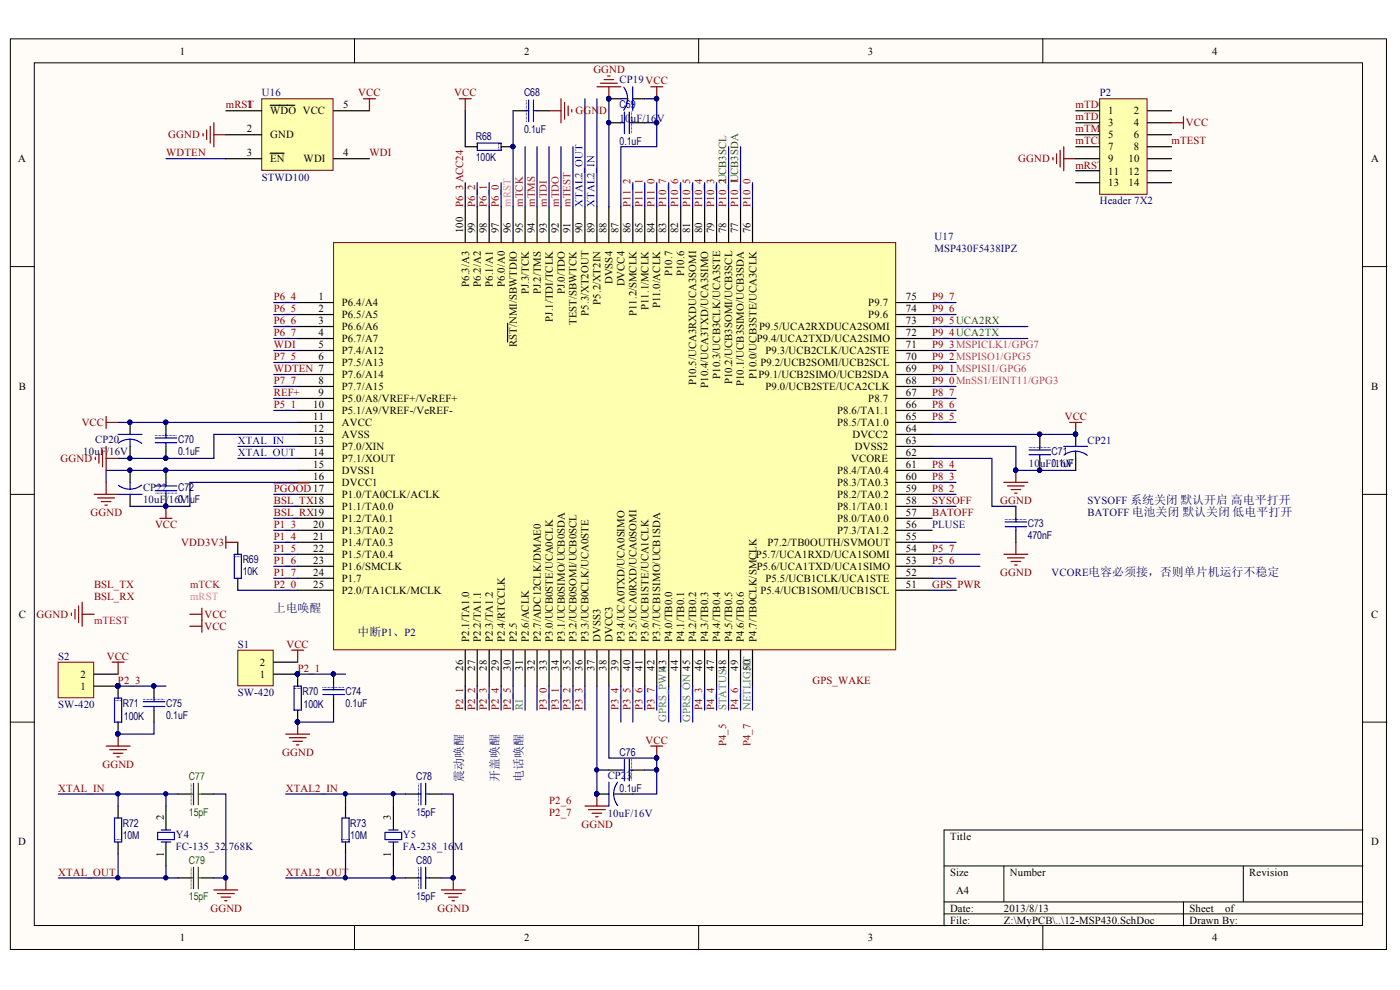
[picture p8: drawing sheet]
<svg xmlns="http://www.w3.org/2000/svg" width="296mm" height="209mm" viewBox="0 0 296 209" stroke-linecap="round" stroke-linejoin="round" font-family="sans-serif">
<defs><g id="words">
<g font-size="2.5" fill="#000080">
<text x="57.9" y="129.3">上电唤醒</text>
<text x="75.6" y="134.4">中断P1、P2</text>
<text x="97.9" y="165.3" transform="rotate(-90 97.9 165.3)">震动唤醒</text>
<text x="105.5" y="165.3" transform="rotate(-90 105.5 165.3)">开盖唤醒</text>
<text x="110.5" y="165.3" transform="rotate(-90 110.5 165.3)">电话唤醒</text>
</g>
<g font-size="2.3">
<text x="38" y="11.5">1</text>
<text x="110.8" y="11.5">2</text>
<text x="183.5" y="11.5">3</text>
<text x="256.3" y="11.5">4</text>
<text x="52.1" y="22.9">1</text>
<text x="72.5" y="22.9">5</text>
<text x="52.1" y="28">2</text>
<text x="57.1" y="24.2">WDO VCC</text>
<text x="57.1" y="29.2">GND</text>
<text x="234.3" y="24.2">1</text>
<text x="234.3" y="26.7">3</text>
<text x="234.3" y="29.2">5</text>
<text x="239.7" y="24.2">2</text>
<text x="239.7" y="26.7">4</text>
<text x="239.7" y="29.2">6</text>
<text x="3.9" y="34.3">A</text>
<text x="52.1" y="33">3</text>
<text x="57.1" y="34.3">EN</text>
<text x="64.2" y="34.3">WDI</text>
<text x="72.5" y="33">4</text>
<text x="234.3" y="31.7">7</text>
<text x="234.3" y="34.3">9</text>
<text x="238.6" y="34.3">10</text>
<text x="239.7" y="31.7">8</text>
<text x="289.9" y="34.3">A</text>
<text x="234.3" y="36.9">11</text>
<text x="234.3" y="39.4">13</text>
<text x="238.6" y="36.9">12</text>
<text x="238.6" y="39.4">14</text>
<text x="97.9" y="49.3" transform="rotate(-90 97.9 49.3)">100</text>
<text x="100.4" y="49.3" transform="rotate(-90 100.4 49.3)">99</text>
<text x="103" y="49.3" transform="rotate(-90 103 49.3)">98</text>
<text x="105.5" y="49.3" transform="rotate(-90 105.5 49.3)">97</text>
<text x="108" y="49.3" transform="rotate(-90 108 49.3)">96</text>
<text x="110.5" y="49.3" transform="rotate(-90 110.5 49.3)">95</text>
<text x="113.1" y="49.3" transform="rotate(-90 113.1 49.3)">94</text>
<text x="115.6" y="49.3" transform="rotate(-90 115.6 49.3)">93</text>
<text x="118.1" y="49.3" transform="rotate(-90 118.1 49.3)">92</text>
<text x="120.6" y="49.3" transform="rotate(-90 120.6 49.3)">91</text>
<text x="123.2" y="49.3" transform="rotate(-90 123.2 49.3)">90</text>
<text x="125.7" y="49.3" transform="rotate(-90 125.7 49.3)">89</text>
<text x="128.2" y="49.3" transform="rotate(-90 128.2 49.3)">88</text>
<text x="130.8" y="49.3" transform="rotate(-90 130.8 49.3)">87</text>
<text x="133.3" y="49.3" transform="rotate(-90 133.3 49.3)">86</text>
<text x="135.8" y="49.3" transform="rotate(-90 135.8 49.3)">85</text>
<text x="138.3" y="49.3" transform="rotate(-90 138.3 49.3)">84</text>
<text x="140.9" y="49.3" transform="rotate(-90 140.9 49.3)">83</text>
<text x="143.4" y="49.3" transform="rotate(-90 143.4 49.3)">82</text>
<text x="145.9" y="49.3" transform="rotate(-90 145.9 49.3)">81</text>
<text x="148.4" y="49.3" transform="rotate(-90 148.4 49.3)">80</text>
<text x="151" y="49.3" transform="rotate(-90 151 49.3)">79</text>
<text x="153.5" y="49.3" transform="rotate(-90 153.5 49.3)">78</text>
<text x="156" y="49.3" transform="rotate(-90 156 49.3)">77</text>
<text x="158.6" y="49.3" transform="rotate(-90 158.6 49.3)">76</text>
<text x="142.1" y="58.3" transform="rotate(-90 142.1 58.3)">P10.7</text>
<text x="144.7" y="58.3" transform="rotate(-90 144.7 58.3)">P10.6</text>
<text x="67.3" y="63.4">1</text>
<text x="72.3" y="64.7">P6.4/A4</text>
<text x="99.2" y="60.6" transform="rotate(-90 99.2 60.6)">P6.3/A3</text>
<text x="101.7" y="60.6" transform="rotate(-90 101.7 60.6)">P6.2/A2</text>
<text x="104.2" y="60.6" transform="rotate(-90 104.2 60.6)">P6.1/A1</text>
<text x="106.7" y="60.6" transform="rotate(-90 106.7 60.6)">P6.0/A0</text>
<text x="111.8" y="62.1" transform="rotate(-90 111.8 62.1)">PJ.3/TCK</text>
<text x="114.3" y="62.2" transform="rotate(-90 114.3 62.2)">PJ.2/TMS</text>
<text x="119.4" y="62.2" transform="rotate(-90 119.4 62.2)">PJ.0/TDO</text>
<text x="127" y="64.4" transform="rotate(-90 127 64.4)">P5.2/XT2IN</text>
<text x="129.5" y="60" transform="rotate(-90 129.5 60)">DVSS4</text>
<text x="132" y="60.5" transform="rotate(-90 132 60.5)">DVCC4</text>
<text x="137.1" y="65.5" transform="rotate(-90 137.1 65.5)">P11.1/MCLK</text>
<text x="139.6" y="65.2" transform="rotate(-90 139.6 65.2)">P11.0/ACLK</text>
<text x="183.6" y="64.7">P9.7</text>
<text x="191.5" y="63.4">75</text>
<text x="67.3" y="66">2</text>
<text x="67.3" y="68.5">3</text>
<text x="67.3" y="71.1">4</text>
<text x="72.3" y="67.3">P6.5/A5</text>
<text x="72.3" y="69.8">P6.6/A6</text>
<text x="116.9" y="67.9" transform="rotate(-90 116.9 67.9)">PJ.1/TDI/TCLK</text>
<text x="121.9" y="68.6" transform="rotate(-90 121.9 68.6)">TEST/SBWTCK</text>
<text x="124.4" y="66.7" transform="rotate(-90 124.4 66.7)">P5.3/XT2OUT</text>
<text x="134.5" y="66.9" transform="rotate(-90 134.5 66.9)">P11.2/SMCLK</text>
<text x="160.5" y="69.8">P9.5/UCA2RXDUCA2SOMI</text>
<text x="183.6" y="67.3">P9.6</text>
<text x="191.5" y="71.1">72</text>
<text x="191.5" y="68.5">73</text>
<text x="191.5" y="66">74</text>
<text x="67.3" y="73.6">5</text>
<text x="67.3" y="76.1">6</text>
<text x="72.3" y="72.3">P6.7/A7</text>
<text x="72.3" y="74.9">P7.4/A12</text>
<text x="72.3" y="77.4">P7.5/A13</text>
<text x="109.3" y="73.3" transform="rotate(-90 109.3 73.3)">RST/NMI/SBWTDIO</text>
<text x="160" y="72.3">P9.4/UCA2TXD/UCA2SIMO</text>
<text x="160.7" y="77.4">P9.2/UCB2SOMI/UCB2SCL</text>
<text x="161.8" y="74.9">P9.3/UCB2CLK/UCA2STE</text>
<text x="191.5" y="76.1">70</text>
<text x="191.5" y="73.6">71</text>
<text x="4" y="82.4">B</text>
<text x="67.3" y="81.2">8</text>
<text x="67.3" y="83.7">9</text>
<text x="72.3" y="79.9">P7.6/A14</text>
<text x="72.3" y="82.4">P7.7/A15</text>
<text x="147.2" y="81.4" transform="rotate(-90 147.2 81.4)">P10.5/UCA3RXDUCA3SOMI</text>
<text x="149.7" y="81.9" transform="rotate(-90 149.7 81.9)">P10.4/UCA3TXD/UCA3SIMO</text>
<text x="152.2" y="80" transform="rotate(-90 152.2 80)">P10.3/UCB3CLK/UCA3STE</text>
<text x="154.8" y="81.2" transform="rotate(-90 154.8 81.2)">P10.2/UCB3SOMI/UCB3SCL</text>
<text x="157.3" y="81.5" transform="rotate(-90 157.3 81.5)">P10.1/UCB3SIMO/UCB3SDA</text>
<text x="159.9" y="80" transform="rotate(-90 159.9 80)">P10.0/UCB3STE/UCA3CLK</text>
<text x="160.3" y="79.9">P9.1/UCB2SIMO/UCB2SDA</text>
<text x="161.8" y="82.4">P9.0/UCB2STE/UCA2CLK</text>
<text x="191.5" y="83.7">67</text>
<text x="191.5" y="81.2">68</text>
<text x="191.5" y="78.6">69</text>
<text x="289.9" y="82.4">B</text>
<text x="66.2" y="86.2">10</text>
<text x="66.2" y="88.7">11</text>
<text x="72.3" y="85">P5.0/A8/VREF+/VeREF+</text>
<text x="72.3" y="87.5">P5.1/A9/VREF-/VeREF-</text>
<text x="177" y="87.5">P8.6/TA1.1</text>
<text x="183.6" y="85">P8.7</text>
<text x="191.5" y="88.7">65</text>
<text x="191.5" y="86.2">66</text>
<text x="66.2" y="91.3">12</text>
<text x="66.2" y="93.9">13</text>
<text x="72.3" y="90">AVCC</text>
<text x="72.3" y="92.5">AVSS</text>
<text x="72.3" y="95.1">P7.0/XIN</text>
<text x="177" y="90">P8.5/TA1.0</text>
<text x="180.2" y="92.5">DVCC2</text>
<text x="180.7" y="95.1">DVSS2</text>
<text x="191.5" y="93.9">63</text>
<text x="191.5" y="91.3">64</text>
<text x="66.2" y="96.4">14</text>
<text x="66.2" y="98.9">15</text>
<text x="66.2" y="101.5">16</text>
<text x="72.3" y="97.7">P7.1/XOUT</text>
<text x="72.3" y="100.2">DVSS1</text>
<text x="177" y="100.2">P8.4/TA0.4</text>
<text x="180" y="97.7">VCORE</text>
<text x="191.5" y="101.5">60</text>
<text x="191.5" y="98.9">61</text>
<text x="191.5" y="96.4">62</text>
<text x="72.3" y="102.7">DVCC1</text>
<text x="72.3" y="105.2">P1.0/TA0CLK/ACLK</text>
<text x="72.3" y="107.8">P1.1/TA0.0</text>
<text x="177" y="107.8">P8.1/TA0.1</text>
<text x="177" y="105.2">P8.2/TA0.2</text>
<text x="177" y="102.7">P8.3/TA0.3</text>
<text x="191.5" y="106.5">58</text>
<text x="191.5" y="104">59</text>
<text x="66.2" y="111.6">20</text>
<text x="72.3" y="110.3">P1.2/TA0.1</text>
<text x="72.3" y="112.8">P1.3/TA0.2</text>
<text x="177" y="112.8">P7.3/TA1.2</text>
<text x="177" y="110.3">P8.0/TA0.0</text>
<text x="191.5" y="111.6">56</text>
<text x="191.5" y="109">57</text>
<text x="66.2" y="114.1">21</text>
<text x="66.2" y="116.6">22</text>
<text x="66.2" y="119.1">23</text>
<text x="72.3" y="115.3">P1.4/TA0.3</text>
<text x="72.3" y="117.9">P1.5/TA0.4</text>
<text x="159.8" y="117.9">P5.7/UCA1RXD/UCA1SOMI</text>
<text x="162.3" y="115.3">P7.2/TB0OUTH/SVMOUT</text>
<text x="191.5" y="119.1">53</text>
<text x="191.5" y="116.6">54</text>
<text x="191.5" y="114.1">55</text>
<text x="66.2" y="121.7">24</text>
<text x="66.2" y="124.3">25</text>
<text x="72.3" y="120.4">P1.6/SMCLK</text>
<text x="72.3" y="122.9">P1.7</text>
<text x="72.3" y="125.5">P2.0/TA1CLK/MCLK</text>
<text x="160" y="120.4">P5.6/UCA1TXD/UCA1SIMO</text>
<text x="160.7" y="125.5">P5.4/UCB1SOMI/UCB1SCL</text>
<text x="161.8" y="122.9">P5.5/UCB1CLK/UCA1STE</text>
<text x="191.5" y="124.3">51</text>
<text x="191.5" y="121.7">52</text>
<text x="4" y="130.6">C</text>
<text x="289.9" y="130.6">C</text>
<text x="99.2" y="135.6" transform="rotate(-90 99.2 135.6)">P2.1/TA1.0</text>
<text x="101.7" y="135.6" transform="rotate(-90 101.7 135.6)">P2.2/TA1.1</text>
<text x="104.2" y="135.6" transform="rotate(-90 104.2 135.6)">P2.3/TA1.2</text>
<text x="106.7" y="135.6" transform="rotate(-90 106.7 135.6)">P2.4/RTCCLK</text>
<text x="109.3" y="135.6" transform="rotate(-90 109.3 135.6)">P2.5</text>
<text x="111.8" y="135.6" transform="rotate(-90 111.8 135.6)">P2.6/ACLK</text>
<text x="114.3" y="135.6" transform="rotate(-90 114.3 135.6)">P2.7/ADC12CLK/DMAE0</text>
<text x="116.9" y="135.6" transform="rotate(-90 116.9 135.6)">P3.0/UCB0STE/UCA0CLK</text>
<text x="119.4" y="135.6" transform="rotate(-90 119.4 135.6)">P3.1/UCB0SIMO/UCB0SDA</text>
<text x="121.9" y="135.6" transform="rotate(-90 121.9 135.6)">P3.2/UCB0SOMI/UCB0SCL</text>
<text x="124.4" y="135.6" transform="rotate(-90 124.4 135.6)">P3.3/UCB0CLK/UCA0STE</text>
<text x="127" y="135.6" transform="rotate(-90 127 135.6)">DVSS3</text>
<text x="129.5" y="135.6" transform="rotate(-90 129.5 135.6)">DVCC3</text>
<text x="132" y="135.6" transform="rotate(-90 132 135.6)">P3.4/UCA0TXD/UCA0SIMO</text>
<text x="134.5" y="135.6" transform="rotate(-90 134.5 135.6)">P3.5/UCA0RXD/UCA0SOMI</text>
<text x="137.1" y="135.6" transform="rotate(-90 137.1 135.6)">P3.6/UCB1STE/UCA1CLK</text>
<text x="139.6" y="135.6" transform="rotate(-90 139.6 135.6)">P3.7/UCB1SIMO/UCB1SDA</text>
<text x="142.1" y="135.6" transform="rotate(-90 142.1 135.6)">P4.0/TB0.0</text>
<text x="144.7" y="135.6" transform="rotate(-90 144.7 135.6)">P4.1/TB0.1</text>
<text x="147.2" y="135.6" transform="rotate(-90 147.2 135.6)">P4.2/TB0.2</text>
<text x="149.7" y="135.6" transform="rotate(-90 149.7 135.6)">P4.3/TB0.3</text>
<text x="152.2" y="135.6" transform="rotate(-90 152.2 135.6)">P4.4/TB0.4</text>
<text x="154.8" y="135.6" transform="rotate(-90 154.8 135.6)">P4.5/TB0.5</text>
<text x="157.3" y="135.6" transform="rotate(-90 157.3 135.6)">P4.6/TB0.6</text>
<text x="159.9" y="135.6" transform="rotate(-90 159.9 135.6)">P4.7/TB0CLK/SMCLK</text>
<text x="17" y="143.2">2</text>
<text x="54.9" y="143.2">1</text>
<text x="54.9" y="140.7">2</text>
<text x="97.9" y="141.7" transform="rotate(-90 97.9 141.7)">26</text>
<text x="100.4" y="141.7" transform="rotate(-90 100.4 141.7)">27</text>
<text x="103" y="141.7" transform="rotate(-90 103 141.7)">28</text>
<text x="105.5" y="141.7" transform="rotate(-90 105.5 141.7)">29</text>
<text x="108" y="141.7" transform="rotate(-90 108 141.7)">30</text>
<text x="110.5" y="141.7" transform="rotate(-90 110.5 141.7)">31</text>
<text x="113.1" y="141.7" transform="rotate(-90 113.1 141.7)">32</text>
<text x="115.6" y="141.7" transform="rotate(-90 115.6 141.7)">33</text>
<text x="118.1" y="141.7" transform="rotate(-90 118.1 141.7)">34</text>
<text x="120.6" y="141.7" transform="rotate(-90 120.6 141.7)">35</text>
<text x="123.2" y="141.7" transform="rotate(-90 123.2 141.7)">36</text>
<text x="125.7" y="141.7" transform="rotate(-90 125.7 141.7)">37</text>
<text x="128.2" y="141.7" transform="rotate(-90 128.2 141.7)">38</text>
<text x="130.8" y="141.7" transform="rotate(-90 130.8 141.7)">39</text>
<text x="133.3" y="141.7" transform="rotate(-90 133.3 141.7)">40</text>
<text x="135.8" y="141.7" transform="rotate(-90 135.8 141.7)">41</text>
<text x="138.3" y="141.7" transform="rotate(-90 138.3 141.7)">42</text>
<text x="143.4" y="141.7" transform="rotate(-90 143.4 141.7)">44</text>
<text x="148.4" y="141.7" transform="rotate(-90 148.4 141.7)">46</text>
<text x="151" y="141.7" transform="rotate(-90 151 141.7)">47</text>
<text x="156" y="141.7" transform="rotate(-90 156 141.7)">49</text>
<text x="158.6" y="141.7" transform="rotate(-90 158.6 141.7)">50</text>
<text x="17" y="145.7">1</text>
<text x="34.6" y="173.4" transform="rotate(-90 34.6 173.4)">2</text>
<text x="82.6" y="173.4" transform="rotate(-90 82.6 173.4)">3</text>
<text x="3.9" y="178.7">D</text>
<text x="200.8" y="177.4">Title</text>
<text x="289.9" y="178.7">D</text>
<text x="34.6" y="181.1" transform="rotate(-90 34.6 181.1)">1</text>
<text x="82.6" y="181.1" transform="rotate(-90 82.6 181.1)">1</text>
<text x="200.8" y="185.1">Size</text>
<text x="213.5" y="185.1">Number</text>
<text x="264.1" y="185.1">Revision</text>
<text x="202.1" y="188.8">A4</text>
<text x="200.8" y="192.6">Date:</text>
<text x="200.8" y="195.2">File:</text>
<text x="212.2" y="192.6">2013/8/13</text>
<text x="212.2" y="195.2">Z:\MyPCB\..\12-MSP430.SchDoc</text>
<text x="251.5" y="192.6">Sheet</text>
<text x="251.5" y="195.2">Drawn By:</text>
<text x="259" y="192.6">of</text>
<text x="38" y="198.9">1</text>
<text x="110.8" y="198.9">2</text>
<text x="183.5" y="198.9">3</text>
<text x="256.3" y="198.9">4</text>
</g>
<g font-size="2.3" fill="#800000">
<text x="125.4" y="15.3">GGND</text>
<text x="47.8" y="22.9">mRST</text>
<text x="75.7" y="20.4">VCC</text>
<text x="96" y="20.4">VCC</text>
<text x="227.4" y="22.9">mTDO</text>
<text x="35.6" y="29.2">GGND</text>
<text x="121.7" y="24.2">GGN</text>
<text x="126.7" y="24.2">D</text>
<text x="227.4" y="25.4">mTDI</text>
<text x="227.4" y="28">mTMS</text>
<text x="250.7" y="26.7">VCC</text>
<text x="35.1" y="33">WDTEN</text>
<text x="78.1" y="33">WDI</text>
<text x="215.3" y="34.3">GGND</text>
<text x="227.4" y="30.5">mTCK</text>
<text x="227.4" y="35.6">mRST</text>
<text x="247.7" y="30.5">mTEST</text>
<text x="97.9" y="43.7" transform="rotate(-90 97.9 43.7)">P6_3ACC24</text>
<text x="100.4" y="43.7" transform="rotate(-90 100.4 43.7)">P6_2</text>
<text x="103" y="43.7" transform="rotate(-90 103 43.7)">P6_1</text>
<text x="105.5" y="43.7" transform="rotate(-90 105.5 43.7)">P6_0</text>
<text x="133.3" y="43.7" transform="rotate(-90 133.3 43.7)">P11_2</text>
<text x="135.8" y="43.7" transform="rotate(-90 135.8 43.7)">P11_1</text>
<text x="138.3" y="43.7" transform="rotate(-90 138.3 43.7)">P11_0</text>
<text x="140.9" y="43.7" transform="rotate(-90 140.9 43.7)">P10_7</text>
<text x="143.4" y="43.7" transform="rotate(-90 143.4 43.7)">P10_6</text>
<text x="145.9" y="43.7" transform="rotate(-90 145.9 43.7)">P10_5</text>
<text x="148.4" y="43.7" transform="rotate(-90 148.4 43.7)">P10_4</text>
<text x="151" y="43.7" transform="rotate(-90 151 43.7)">P10_3</text>
<text x="153.5" y="43.7" transform="rotate(-90 153.5 43.7)">P10_2UCB3SCL</text>
<text x="156" y="43.7" transform="rotate(-90 156 43.7)">P10_1UCB3SDA</text>
<text x="158.6" y="43.7" transform="rotate(-90 158.6 43.7)">P10_0</text>
<text x="57.9" y="63.4">P6_4</text>
<text x="197.1" y="63.4">P9_7</text>
<text x="57.9" y="66">P6_5</text>
<text x="57.9" y="68.5">P6_6</text>
<text x="57.9" y="71.1">P6_7</text>
<text x="197.1" y="71.1">P9_4UCA2TX</text>
<text x="197.1" y="68.5">P9_5UCA2RX</text>
<text x="197.1" y="66">P9_6</text>
<text x="57.9" y="76.1">P7_5</text>
<text x="57.9" y="73.6">WDI</text>
<text x="197.1" y="76.1">P9_2MSPISO1/GPG5</text>
<text x="197.1" y="73.6">P9_3MSPICLK1/GPG7</text>
<text x="57.9" y="81.2">P7_7</text>
<text x="57.9" y="83.7">REF+</text>
<text x="57.9" y="78.6">WDTEN 7</text>
<text x="197.1" y="83.7">P8_7</text>
<text x="197.1" y="81.2">P9_0MnSS1/EINT11/GPG3</text>
<text x="197.1" y="78.6">P9_1MSPISI1/GPG6</text>
<text x="57.9" y="86.2">P5_1</text>
<text x="197.1" y="88.7">P8_5</text>
<text x="197.1" y="86.2">P8_6</text>
<text x="225.1" y="88.7">VCC</text>
<text x="17.3" y="90">VCC</text>
<text x="12.8" y="97.7">GGND</text>
<text x="197.1" y="101.5">P8_3</text>
<text x="197.1" y="98.9">P8_4</text>
<text x="57.9" y="106.5">BSL_TX18</text>
<text x="57.9" y="104">PGOOD17</text>
<text x="197.1" y="104">P8_2</text>
<text x="197.1" y="106.5">SYSOFF</text>
<text x="211.5" y="106.5">GGND</text>
<text x="19.1" y="109">GGND</text>
<text x="32.8" y="111.6">VCC</text>
<text x="57.9" y="109">BSL_RX19</text>
<text x="57.9" y="111.6">P1_3</text>
<text x="197.1" y="109">BATOFF</text>
<text x="38.3" y="115.3">VDD3V3</text>
<text x="57.9" y="114.1">P1_4</text>
<text x="57.9" y="116.6">P1_5</text>
<text x="57.9" y="119.1">P1_6</text>
<text x="197.1" y="116.6">P5_7</text>
<text x="197.1" y="119.1">P5_6</text>
<text x="19.9" y="124.3">BSL_TX</text>
<text x="57.9" y="121.7">P1_7</text>
<text x="57.9" y="124.3">P2_0</text>
<text x="197.1" y="124.3">GPS_PWR</text>
<text x="211.5" y="121.7">GGND</text>
<text x="7.8" y="130.6">GGND</text>
<text x="19.9" y="126.8">BSL_RX</text>
<text x="43.2" y="130.6">VCC</text>
<text x="43.2" y="133.1">VCC</text>
<text x="60.6" y="136.9">VCC</text>
<text x="22.6" y="139.4">VCC</text>
<text x="62.9" y="142">P2_1</text>
<text x="24.9" y="144.5">P2_3</text>
<text x="171.8" y="144.5">GPS_WAKE</text>
<text x="97.9" y="150" transform="rotate(-90 97.9 150)">P2_1</text>
<text x="100.4" y="150" transform="rotate(-90 100.4 150)">P2_2</text>
<text x="103" y="150" transform="rotate(-90 103 150)">P2_3</text>
<text x="105.5" y="150" transform="rotate(-90 105.5 150)">P2_4</text>
<text x="108" y="150" transform="rotate(-90 108 150)">P2_5</text>
<text x="115.6" y="150" transform="rotate(-90 115.6 150)">P3_0</text>
<text x="118.1" y="150" transform="rotate(-90 118.1 150)">P3_1</text>
<text x="120.6" y="150" transform="rotate(-90 120.6 150)">P3_2</text>
<text x="123.2" y="150" transform="rotate(-90 123.2 150)">P3_3</text>
<text x="130.8" y="150" transform="rotate(-90 130.8 150)">P3_4</text>
<text x="133.3" y="150" transform="rotate(-90 133.3 150)">P3_5</text>
<text x="135.8" y="150" transform="rotate(-90 135.8 150)">P3_6</text>
<text x="138.3" y="150" transform="rotate(-90 138.3 150)">P3_7</text>
<text x="148.4" y="150" transform="rotate(-90 148.4 150)">P4_3</text>
<text x="151" y="150" transform="rotate(-90 151 150)">P4_4</text>
<text x="156" y="150" transform="rotate(-90 156 150)">P4_6</text>
<text x="59.6" y="159.7">GGND</text>
<text x="136.5" y="157.2">VCC</text>
<text x="153.5" y="157.7" transform="rotate(-90 153.5 157.7)">P4_5</text>
<text x="158.6" y="157.7" transform="rotate(-90 158.6 157.7)">P4_7</text>
<text x="12.3" y="167.3">XTAL_IN</text>
<text x="21.7" y="162.2">GGND</text>
<text x="60.4" y="167.3">XTAL2_IN</text>
<text x="116.1" y="169.8">P2_6</text>
<text x="116.1" y="172.3">P2_7</text>
<text x="122.9" y="174.9">GGND</text>
<text x="12.3" y="185.1">XTAL_OUT</text>
<text x="60.4" y="185.1">XTAL2_OUT</text>
<text x="44.5" y="192.6">GGND</text>
<text x="92.5" y="192.6">GGND</text>
</g>
<g font-size="2.3" fill="#000080">
<text x="131" y="17.6">CP19VCC</text>
<text x="55.4" y="20.4">U16</text>
<text x="110.8" y="20.4">C68</text>
<text x="131" y="22.9">C69</text>
<text x="232.5" y="20.4">P2</text>
<text x="100.6" y="29.6">R68</text>
<text x="110.8" y="28">0.1uF</text>
<text x="131" y="25.7">1</text>
<text x="132.2" y="25.7">0</text>
<text x="133.4" y="25.7">uF/16V</text>
<text x="100.6" y="34.1">100K</text>
<text x="131" y="30.6">0.1uF</text>
<text x="55.4" y="38.1">STWD100</text>
<text x="232.5" y="43.2">Header 7X2</text>
<text x="197.6" y="50.8">U17</text>
<text x="197.6" y="53.3">MSP430F5438IPZ</text>
<text x="20.1" y="93.5">CP20</text>
<text x="37.7" y="93.6">C70</text>
<text x="229.9" y="93.9">CP21</text>
<text x="17.6" y="96.2">10u</text>
<text x="21.1" y="96.2">F/</text>
<text x="23.1" y="96.2">16V</text>
<text x="37.7" y="96.2">0.1uF</text>
<text x="217.5" y="98.7">10</text>
<text x="219.9" y="98.7">uF/01.16uV</text>
<text x="222.3" y="96.2">C71</text>
<text x="225.9" y="98.7">F</text>
<text x="30.2" y="103.7">CP22</text>
<text x="30.2" y="106.3">10uF/</text>
<text x="35.7" y="106.3">160V</text>
<text x="37.7" y="103.7">C72</text>
<text x="38.7" y="106.3">.1</text>
<text x="40.2" y="106.3">uF</text>
<text x="229.9" y="106.5">SYSOFF 系统关闭 默认开启 高电平打开</text>
<text x="217.3" y="111.3">C73</text>
<text x="217.3" y="113.8">470nF</text>
<text x="229.9" y="109">BATOFF 电池关闭 默认关闭 低电平打开</text>
<text x="51.3" y="119">R69</text>
<text x="51.3" y="121.5">10K</text>
<text x="222.3" y="121.7">VCORE电容必须接，否则单片机运行不稳定</text>
<text x="50.3" y="136.9">S1</text>
<text x="12.3" y="139.4">S2</text>
<text x="12.3" y="149.5">SW-420</text>
<text x="25.9" y="149.4">R71</text>
<text x="35.1" y="149.4">C75</text>
<text x="50.3" y="147">SW-420</text>
<text x="63.9" y="146.8">R70</text>
<text x="64.2" y="149.6">100K</text>
<text x="73" y="146.8">C74</text>
<text x="73" y="149.4">0.1uF</text>
<text x="26.2" y="152.1">100K</text>
<text x="35.1" y="151.9">0.1uF</text>
<text x="131" y="159.7">C76</text>
<text x="88" y="164.8">C78</text>
<text x="128.5" y="164.5">CP2</text>
<text x="131" y="167.3">0.1uF</text>
<text x="132.4" y="164.5">3</text>
<text x="88" y="172.3">15pF</text>
<text x="128.5" y="172.6">10uF/16V</text>
<text x="25.9" y="174.7">R72</text>
<text x="25.9" y="177.2">10M</text>
<text x="37.2" y="177.1">Y4</text>
<text x="37.2" y="179.7">FC-135_32</text>
<text x="47.8" y="179.7">.768K</text>
<text x="74.1" y="174.7">R73</text>
<text x="74.1" y="177.2">10M</text>
<text x="85.2" y="177.1">Y5</text>
<text x="85.2" y="179.7">FA-238_16</text>
<text x="96" y="179.7">M</text>
<text x="88" y="182.5">C80</text>
<text x="88" y="190.1">15pF</text>
</g>
<g font-size="2.3" fill="#f0f">
<text x="108" y="43.7" transform="rotate(-90 108 43.7)">mRST</text>
<text x="40.2" y="126.8">mRST</text>
</g>
<g font-size="2.3" fill="#f00">
<text x="110.5" y="43.7" transform="rotate(-90 110.5 43.7)">mTCK</text>
<text x="113.1" y="43.7" transform="rotate(-90 113.1 43.7)">mTMS</text>
<text x="115.6" y="43.7" transform="rotate(-90 115.6 43.7)">mTDI</text>
<text x="118.1" y="43.7" transform="rotate(-90 118.1 43.7)">mTDO</text>
<text x="120.6" y="43.7" transform="rotate(-90 120.6 43.7)">mTEST</text>
<text x="40.2" y="124.3">mTCK</text>
<text x="19.9" y="131.8">mTEST</text>
</g>
<g font-size="2.3" fill="#00f">
<text x="123.2" y="43.7" transform="rotate(-90 123.2 43.7)">XTAL2_OUT</text>
<text x="125.7" y="43.7" transform="rotate(-90 125.7 43.7)">XTAL2_IN</text>
<text x="50.3" y="93.9">XTAL_IN</text>
<text x="50.3" y="96.4">XTAL_OUT</text>
</g>
<text font-size="2.3" fill="#11037f" x="197.1" y="111.6">PLUSE</text>
<g font-size="2.3" fill="#00a36e">
<text x="110.5" y="150" transform="rotate(-90 110.5 150)">RI</text>
<text x="140.9" y="152.6" transform="rotate(-90 140.9 152.6)">GPRS_PWR43</text>
<text x="145.9" y="152.6" transform="rotate(-90 145.9 152.6)">GPRS_ON 45</text>
<text x="153.5" y="150" transform="rotate(-90 153.5 150)">STATUS48</text>
<text x="158.6" y="150" transform="rotate(-90 158.6 150)">NETLIGHT</text>
</g>
<g font-size="2.3" fill="#008000">
<text x="39.9" y="164.8">C77</text>
<text x="39.9" y="172.3">15pF</text>
<text x="39.9" y="182.5">C79</text>
<text x="39.9" y="190.1">15pF</text>
</g>
</g></defs>
<g fill="#fffcf8" stroke="#000" stroke-width=".21">
<path d="M2.2 8.2h290.9v192.4h-290.9z"/>
<path d="M7.3 13.3h280.8v182.3h-280.8z"/>
</g>
<g fill="none" stroke="#000" stroke-width=".21">
<path d="M74.9 8.2v5.1M147.7 8.2v5.1M220.5 8.2v5.1M2.2 56.3h5.1M288.2 56.3h5M2.2 104.5h5.1M288.2 104.5h5M2.2 152.6h5.1M288.2 152.6h5M288.2 175.4h-88.6v20.3M74.9 195.7v5M147.7 195.7v5"/>
<path d="M199.6 183h88.6M199.6 190.6h88.6M199.6 193.1h88.6M212.2 183v7.6M220.5 195.7v5M250.2 190.6v5.1M262.9 183v7.6"/>
</g>
<path d="M70.5 51.3h118.9v86h-118.9z" fill="#ffffb0" stroke="#800000" stroke-width=".21"/>
<g fill="none" stroke="#000" stroke-width=".25">
<path d="M128.7 25.9h2.6M128.7 20.9h2.6M133.8 25.9h2.5M133.8 20.9h2.5M98.4 43.7v7.6M100.9 43.7v7.6M103.4 43.7v7.6M105.9 43.7v7.6M108.5 43.7v7.6M111 43.7v7.6M113.5 43.7v7.6M116.1 43.7v7.6"/>
<path d="M118.6 43.7v7.6M121.1 43.7v7.6M123.7 43.7v7.6M126.2 43.7v7.6M128.7 43.7v7.6M131.3 43.7v7.6M133.8 43.7v7.6M136.3 43.7v7.6M138.8 43.7v7.6M141.4 43.7v7.6M143.9 43.7v7.6M146.4 43.7v7.6"/>
<path d="M149 43.7v7.6M151.5 43.7v7.6M154 43.7v7.6M156.6 43.7v7.6M159.1 43.7v7.6M62.9 63.9h7.6M62.9 66.5h7.6M62.9 69h7.6M62.9 71.5h7.6M62.9 74.1h7.6M62.9 76.6h7.6M62.9 79.1h7.6"/>
<path d="M107.3 68.3v4M189.5 63.9h7.6M189.5 66.5h7.6M189.5 69h7.6M189.5 71.5h7.6M189.5 74.1h7.6M189.5 76.6h7.6M189.5 79.1h7.6M27.5 89.3v2.5M27.5 94.3v2.6M27.5 99.4v2.5M35.1 89.3v2.5"/>
<path d="M35.1 94.3v2.6M35.1 99.4v2.5M62.9 81.7h7.6M62.9 84.2h7.6M62.9 86.7h7.6M62.9 89.3h7.6M62.9 91.8h7.6M62.9 94.3h7.6M62.9 96.9h7.6M62.9 99.4h7.6M189.5 81.7h7.6M189.5 84.2h7.6"/>
<path d="M189.5 86.7h7.6M189.5 89.3h7.6M189.5 91.8h7.6M189.5 94.3h7.6M189.5 96.9h7.6M189.5 99.4h7.6M219.8 91.8v2.5M219.8 96.9v2.5M227.4 91.8v2.5M227.4 96.9v2.5M27.5 104.5v2.5M35.1 104.5v2.5"/>
<path d="M62.9 101.9h7.6M62.9 104.5h7.6M62.9 107h7.6M62.9 109.5h7.6M62.9 112.1h7.6M62.9 114.6h7.6M62.9 117.1h7.6M62.9 119.7h7.6M189.5 101.9h7.6M189.5 104.5h7.6M189.5 107h7.6M189.5 109.5h7.6"/>
<path d="M189.5 112.1h7.6M189.5 114.6h7.6M189.5 117.1h7.6M189.5 119.7h7.6M214.8 107v2.5M214.8 112.1v2.5M62.9 122.2h7.6M62.9 124.7h7.6M98.4 137.4v7.6M100.9 137.4v7.6M103.4 137.4v7.6M105.9 137.4v7.6"/>
<path d="M108.5 137.4v7.6M111 137.4v7.6M113.5 137.4v7.6M116.1 137.4v7.6M118.6 137.4v7.6M121.1 137.4v7.6M123.7 137.4v7.6M126.2 137.4v7.6M128.7 137.4v7.6M131.3 137.4v7.6M133.8 137.4v7.6M136.3 137.4v7.6"/>
<path d="M138.8 137.4v7.6M141.4 137.4v7.6M143.9 137.4v7.6M146.4 137.4v7.6M149 137.4v7.6M151.5 137.4v7.6M154 137.4v7.6M156.6 137.4v7.6M159.1 137.4v7.6M189.5 122.2h7.6M189.5 124.7h7.6M25 170.3v2.6"/>
<path d="M25 177.9v2.6M35.1 170.3v5.1M35.1 177.9v5.1M37.6 167.8h2.6M42.7 167.8h2.5M73.1 170.3v2.6M73.1 177.9v2.6M83.2 170.3v5.1M83.2 177.9v5.1M85.7 167.8h2.5M90.8 167.8h2.5M128.7 162.7h2.6"/>
<path d="M133.8 162.7h2.5M37.6 185.5h2.6M42.7 185.5h2.5M85.7 185.5h2.5M90.8 185.5h2.5"/>
</g>
<g fill="none" stroke="#000080" stroke-width=".25">
<path d="M98.4 38.6v5.1M100.9 38.6v5.1M103.4 38.6v5.1M105.9 38.6v5.1M111 31v12.7M113.5 31v12.7M116.1 31v12.7M118.6 31v12.7M121.1 31v12.7M123.7 20.9v22.8M126.2 20.9v22.8M128.7 20.9v22.8"/>
<path d="M133.8 38.6v5.1M136.3 25.9h2.5M136.3 38.6v5.1M136.3 20.9h2.5v5M138.8 25.9v5.1h-7.5v12.7M138.8 38.6v5.1M141.4 38.6v5.1M143.9 38.6v5.1M146.4 38.6v5.1M149 38.6v5.1M151.5 38.6v5.1M159.1 38.6v5.1"/>
<path d="M57.9 79.1h5M57.9 76.6h5M57.9 74.1h5M57.9 66.5h5M57.9 63.9h5M57.9 69h5M57.9 71.5h5M197.1 79.1h5M197.1 76.6h5M197.1 74.1h5M197.1 66.5h5M197.1 63.9h5"/>
<path d="M25 89.3h37.9M50.3 94.3h12.6M50.3 96.9h12.6M57.9 86.7h5M57.9 84.2h5M57.9 81.7h5M62.9 99.4h-40.5v2.5M197.1 96.9h12.6v10.1h5.1M197.1 94.3h17.7v5.1h12.6M197.1 99.4h5M197.1 89.3h5M197.1 86.7h5"/>
<path d="M197.1 84.2h5M197.1 81.7h5M197.1 91.8h30.3M57.9 107h5M57.9 109.5h5M57.9 112.1h5M57.9 114.6h5M57.9 117.1h5M57.9 119.7h5M197.1 107h5M197.1 114.6h5M197.1 117.1h10.1"/>
<path d="M197.1 119.7h10.1M197.1 104.5h5M197.1 101.9h5M57.9 122.2h5M197.1 122.2h5M197.1 124.7h5M98.4 145v5.1M100.9 145v5.1M105.9 145v5.1M111 145v5.1M113.5 145v5.1M116.1 145v5.1"/>
<path d="M118.6 145v5.1M121.1 145v5.1M123.7 145v5.1M126.2 145v22.8M131.3 145v7.6M133.8 145v7.6M136.3 145v5.1M138.8 145v5.1M141.4 145v7.6M143.9 145v7.6M146.4 145v7.6M149 145v5.1"/>
<path d="M151.5 145v5.1M154 145v5.1M156.6 145v5.1M159.1 145v5.1M12.3 167.8h25.3M25 167.8v2.5M35.1 167.8v2.5M45.2 167.8h2.5v17.7h-2.5M60.4 167.8h25.3M73.1 167.8v2.5M83.2 167.8v2.5M93.3 167.8h2.5v17.7h-2.5"/>
<path d="M126.2 162.7h2.5M12.3 185.5h25.3M25 180.5v5M35.1 183v2.5M60.4 185.5h25.3M73.1 180.5v5M83.2 183v2.5"/>
</g>
<g fill="#000080" stroke="#000080" stroke-width=".21">
<circle cx="24.9" cy="167.7" r=".47"/>
<circle cx="24.9" cy="185.5" r=".47"/>
<circle cx="73" cy="167.7" r=".46"/>
<circle cx="73" cy="185.5" r=".46"/>
<circle cx="128.7" cy="20.8" r=".46"/>
<circle cx="138.8" cy="25.9" r=".46"/>
<circle cx="35" cy="167.7" r=".46"/>
<circle cx="83.1" cy="167.7" r=".46"/>
<circle cx="35" cy="107" r=".46"/>
<circle cx="138.8" cy="160.2" r=".46"/>
<circle cx="227.4" cy="91.8" r=".46"/>
<circle cx="138.8" cy="20.8" r=".46"/>
<circle cx="126.1" cy="162.7" r=".46"/>
<circle cx="83.1" cy="185.5" r=".46"/>
<circle cx="35" cy="89.2" r=".46"/>
<circle cx="35" cy="96.8" r=".46"/>
<circle cx="35" cy="99.4" r=".46"/>
<circle cx="219.8" cy="91.8" r=".46"/>
<circle cx="219.8" cy="99.4" r=".46"/>
<circle cx="128.7" cy="25.9" r=".46"/>
<circle cx="27.4" cy="89.2" r=".46"/>
<circle cx="27.4" cy="96.8" r=".46"/>
<circle cx="27.4" cy="99.4" r=".46"/>
<circle cx="35" cy="185.5" r=".46"/>
<circle cx="214.7" cy="99.4" r=".46"/>
<circle cx="126.1" cy="167.7" r=".46"/>
<circle cx="47.7" cy="185.5" r=".46"/>
<circle cx="95.8" cy="185.5" r=".46"/>
</g>
<g fill="none" stroke="#800000" stroke-width=".25">
<path d="M126.2 18.3h5.1M127 17.6h3.5M127.7 16.8h2M128.5 16.1h.5M128.7 18.3v2.6M137.6 18.3h2.5M138.8 18.3v2.6M222.6 33.3v.5M223.4 32.5v2.1M224.1 31.8v3.5M224.9 31v5.1M224.9 33.5h2.5"/>
<path d="M20.2 96.6v.5M20.9 95.9v2M21.7 95.1v3.5M22.4 88v2.5M22.4 94.3v5.1M22.4 89.3h2.6M22.4 96.9h2.6M214.8 99.4v2.5M226.2 89.3h2.5M227.4 89.3v2.5M19.9 104.5h5.1M20.7 105.2h3.5"/>
<path d="M21.4 106h2M22.2 106.7h.5M22.4 101.9v2.6M33.8 109.5h2.6M35.1 107v2.5M57.9 102h7.5M212.2 101.9h5.1M213 102.7h3.5M213.8 103.4h2M214.5 104.2h.5M137.6 157.7h2.5M138.8 157.7v2.5"/>
<path d="M123.7 170.3h5M124.4 171.1h3.6M125.2 171.8h2M125.9 172.6h.5M126.2 167.8v2.5M45.2 188.1h5.1M46 188.8h3.5M46.7 189.6h2.1M47.5 190.3h.5M47.7 185.5v2.6M93.3 188.1h5.1M94.1 188.8h3.5"/>
<path d="M94.8 189.6h2M95.6 190.3h.5M95.8 185.5v2.6"/>
</g>
<g fill="none" stroke="#00f" stroke-width=".25">
<path d="M131.9 18.4a4 4 0 0 1-.1 4.9M133.8 18.3v5.1M131.3 25.9h.7M131.3 20.9h1.5M132 23.7v4.5M133 23.7v4.5M133 25.9h.8M25 91.8h5M27.5 92.8l1.5 .3 .9 .6M27.5 92.8l-1.6 .3-.9 .5M27.5 92.8v1.5M32.8 93.6h4.6"/>
<path d="M32.8 92.6h4.6M35.1 91.8v.8M35.1 93.6v.7M217.6 96.1h4.5M217.6 95.1h4.5M219.8 94.3v.8M219.8 96.1v.8M224.9 94.3h5.1M227.4 95.3l1.1 .2 1.4 .7M227.4 95.3l-1.5 .3-1 .6M227.4 95.3v1.6M25 104.5h5"/>
<path d="M27.5 101.9v1.5M29.9 102.5a4 4 0 0 1-4.9 .1M32.8 102.7h4.6M32.8 103.7h4.6M35.1 101.9v.8M35.1 103.7v.8M212.5 111.3h4.5M212.5 110.3h4.5M214.8 109.5v.8M214.8 111.3v.8M24.2 172.9h1.5v5h-1.5zM33.3 175.9h3.6v1.5h-3.6z"/>
<path d="M34.1 177.9h2M34.1 175.4h2M72.3 172.9h1.5v5h-1.5zM81.4 175.9h3.5v1.5h-3.5zM82.2 177.9h2M82.2 175.4h2M88.2 167.8h.8M89 165.5v4.6M90 167.8h.8M90 165.5v4.6M131.3 162.7h.7M132 160.4v4.6"/>
<path d="M133 162.7h.8M133 160.4v4.6M88.2 185.5h.8M89 183.2v4.6M90 183.2v4.6M90 185.5h.8"/>
</g>
<path d="M133.5 23.7v4.5M32.8 92.1h4.6M217.6 94.6h4.5M37.4 104.2h-4.6M212.5 109.8h4.5M24.2 177.4h1.5M72.3 177.4h1.5M88.5 170.1v-4.6M133.5 160.4v4.6M88.5 187.8v-4.6" fill="none" stroke="#00f" stroke-width=".21" stroke-dasharray="0 .3"/>
<path d="M40.2 167.8h.7M40.9 165.5v4.6M41.9 167.8h.8M41.9 165.5v4.6M40.2 185.5h.7M40.9 183.2v4.6M41.9 183.2v4.6M41.9 185.5h.8" fill="none" stroke="#008000" stroke-width=".25"/>
<path d="M40.4 170.1v-4.6M40.4 187.8v-4.6" fill="none" stroke="#008000" stroke-width=".21" stroke-dasharray="0 .3"/>
<path d="M232.5 20.9h10v20.2h-10z" fill="#ffffb0" stroke="#800000" stroke-width=".21"/>
<g fill="none" stroke="#000" stroke-width=".25">
<path d="M227.4 23.4h5.1M227.4 25.9h5.1M227.4 28.5h5.1M227.4 31h5.1M227.4 33.5h5.1M227.4 36.1h5.1M227.4 38.6h5.1M242.6 23.4h5.1M242.6 25.9h5.1M242.6 28.5h5.1M242.6 31h5.1M242.6 33.5h5.1"/>
<path d="M242.6 36.1h5.1M242.6 38.6h5.1"/>
</g>
<path d="M212.2 117.1h5.1M213 117.9h3.5M213.8 118.6h2M214.5 119.4h.5M214.8 114.6v2.5" fill="none" stroke="#800000" stroke-width=".25"/>
<path d="M50.3 137.4h7.5v7.5h-7.5z" fill="#ffffb0" stroke="#800000" stroke-width=".21"/>
<path d="M98.4 31h2.5M105.9 31h2.6M108.5 23.4h2.5M113.5 23.4h2.6M50.3 114.6v2.5M50.3 122.2v2.5M57.9 139.9h5M57.9 142.5h5v2.5M62.9 150.1v2.5M70.5 142.5v2.5M70.5 147.5v2.6" fill="none" stroke="#000" stroke-width=".25"/>
<g fill="#000080" stroke="#000080" stroke-width=".21">
<circle cx="62.9" cy="142.4" r=".46"/>
<circle cx="62.9" cy="152.6" r=".46"/>
<circle cx="138.8" cy="160.2" r=".46"/>
<circle cx="138.8" cy="162.7" r=".46"/>
<circle cx="108.4" cy="31" r=".46"/>
<circle cx="70.5" cy="142.4" r=".46"/>
</g>
<path d="M100.9 30.2h5v1.6h-5zM111 23.4h.8M111.8 21.1v4.6M112.8 23.4h.7M112.8 21.1v4.6M49.5 117.1h1.5v5.1h-1.5zM62.2 145h1.5v5.1h-1.5zM68.2 146.8h4.6M68.2 145.8h4.6M70.5 145v.8M70.5 146.8v.7" fill="none" stroke="#00f" stroke-width=".25"/>
<path d="M105.4 31.8v-1.6M111.3 25.7v-4.6M51 117.6h-1.5M63.7 145.5h-1.5M68.2 145.2h4.6" fill="none" stroke="#00f" stroke-width=".21" stroke-dasharray="0 .3"/>
<g fill="none" stroke="#800000" stroke-width=".25">
<path d="M97.1 20.9h2.5M98.4 20.9v2.5M116.1 23.4h2.5M118.6 20.9v5M119.4 21.6v3.6M120.1 22.4v2M120.9 23.2v.5M15.1 129.5v.5M15.9 128.8v2M16.6 128v3.6M17.4 127.3v5M17.4 129.8h2.5"/>
<path d="M40.2 129.8h2.5M40.2 132.3h2.5M42.7 128.5v5.1M61.7 137.4h2.5M62.9 137.4v2.5M60.4 155.1h5.1M61.2 155.9h3.5M61.9 156.6h2M62.7 157.4h.5M62.9 152.6v2.5"/>
</g>
<g fill="none" stroke="#000080" stroke-width=".25">
<path d="M98.4 23.4v7.6M108.5 23.4v20.3M154 31v12.7M156.6 31v12.7M197.1 69h20.2M197.1 71.5h20.2M62.9 91.8h-17.7v5.1h-20.2M57.9 104.5h5M62.9 101.9h-22.7v5.1h-12.7M62.9 142.5h10.2M70.5 150.1v2.5h-7.6M103.4 145v5.1"/>
<path d="M108.5 145v5.1M128.7 145v15.2h10.1v2.5h-2.5"/>
</g>
<path d="M55.3 20.9h15.1v15.1h-15.1z" fill="#ffffb0" stroke="#800000" stroke-width=".21"/>
<path d="M47.7 33.5h7.6M47.7 23.4h7.6M47.7 28.5h7.6M57.1 22.2h5.2M57.1 32.4h3M70.5 33.5h7.6M70.5 23.4h7.6M126.2 167.8h2.5M131.3 167.8h2.5" fill="none" stroke="#000" stroke-width=".25"/>
<path d="M42.9 28.2v.5M43.7 27.5v2M44.5 26.7v3.5M45.2 25.9v5.1M45.2 28.5h2.5M76.8 20.9h2.6M78.1 20.9v2.5M247.7 25.9h2.5M250.2 24.7v2.5M47.7 113.3v2.6M47.7 114.6h2.6" fill="none" stroke="#800000" stroke-width=".25"/>
<path d="M35.1 33.5h12.6M50.3 124.7h12.6M138.8 162.7v5.1h-5" fill="none" stroke="#000080" stroke-width=".25"/>
<g fill="#000080" stroke="#000080" stroke-width=".21">
<circle cx="126.1" cy="167.7" r=".46"/>
<circle cx="138.8" cy="162.7" r=".46"/>
</g>
<path d="M128.7 165.3v5M129.7 167.8h1.6M129.7 167.8l.4 1.5 .5 .9M130.6 165.3l-.7 1.4-.2 1.1" fill="none" stroke="#00f" stroke-width=".25"/>
<path d="M12.3 139.9h7.5v7.5h-7.5z" fill="#ffffb0" stroke="#800000" stroke-width=".21"/>
<path d="M19.9 145h5.1v2.5M19.9 142.5h5.1M25 152.6v2.5M32.6 145v2.5M32.6 150.1v2.5" fill="none" stroke="#000" stroke-width=".25"/>
<g fill="#000080" stroke="#000080" stroke-width=".21">
<circle cx="24.9" cy="145" r=".47"/>
<circle cx="24.9" cy="155.1" r=".46"/>
<circle cx="32.5" cy="145" r=".47"/>
</g>
<path d="M24.2 147.5h1.5v5.1h-1.5zM30.3 149.3h4.5M30.3 148.3h4.5M32.6 147.5v.8M32.6 149.3v.8" fill="none" stroke="#00f" stroke-width=".25"/>
<path d="M25.7 148h-1.5M30.3 147.8h4.5" fill="none" stroke="#00f" stroke-width=".21" stroke-dasharray="0 .3"/>
<path d="M23.7 139.9h2.5M25 139.9v2.6M22.4 157.7h5.1M23.2 158.4h3.5M24 159.2h2M24.7 159.9h.5M25 155.1v2.6" fill="none" stroke="#800000" stroke-width=".25"/>
<path d="M25 145h10.1M32.6 152.6v2.5h-7.6" fill="none" stroke="#000080" stroke-width=".25"/>
<use href="#words"/>
</svg>
